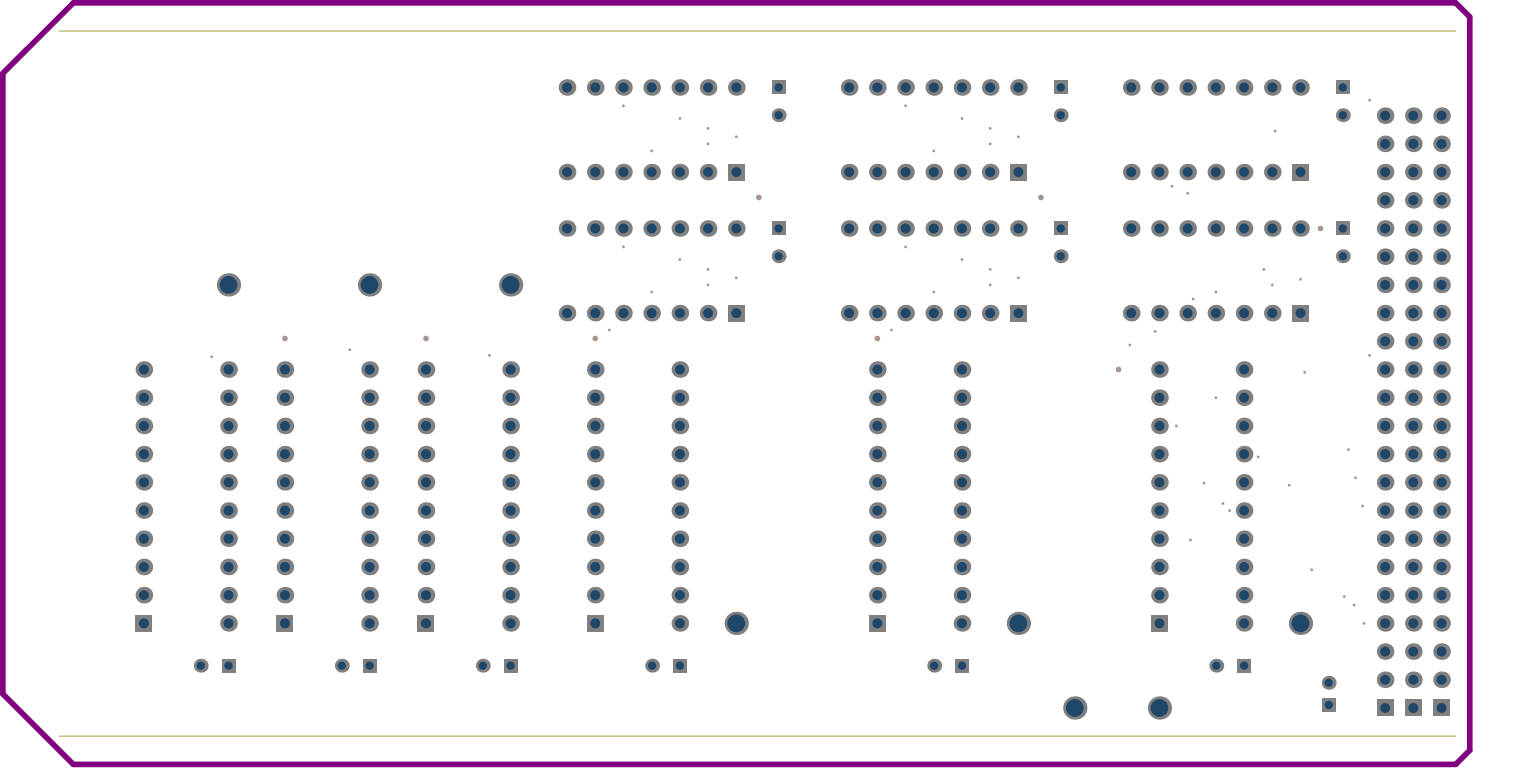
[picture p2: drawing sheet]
<svg xmlns="http://www.w3.org/2000/svg" width="454mm" height="230mm" viewBox="0 0 454 230" stroke-linecap="round" stroke-linejoin="round" font-family="sans-serif">
<path d="M22 .9h414.5l4.3 4.2v220l-4.3 4.2h-414.5l-21.1-21.2v-186.1z" fill="none" stroke="#800080" stroke-width="1.7"/>
<g fill="#a6968d">
<circle cx="146.8" cy="106.6" r=".42"/>
<circle cx="104.9" cy="104.9" r=".42"/>
<circle cx="338.8" cy="103.5" r=".42"/>
<circle cx="63.5" cy="107" r=".42"/>
<circle cx="406.5" cy="143.3" r=".42"/>
<circle cx="404.4" cy="134.9" r=".42"/>
<circle cx="408.6" cy="151.8" r=".42"/>
<circle cx="263.1" cy="101.5" r=".85"/>
<circle cx="178.5" cy="101.5" r=".85"/>
<circle cx="267.3" cy="99" r=".42"/>
<circle cx="182.7" cy="99" r=".42"/>
<circle cx="85.4" cy="101.5" r=".85"/>
<circle cx="127.7" cy="101.5" r=".85"/>
<circle cx="391.3" cy="111.7" r=".42"/>
<circle cx="335.4" cy="110.8" r=".85"/>
<circle cx="403.1" cy="178.9" r=".42"/>
<circle cx="406.1" cy="181.5" r=".42"/>
<circle cx="409" cy="187" r=".42"/>
<circle cx="187" cy="31.7" r=".42"/>
<circle cx="271.6" cy="31.7" r=".42"/>
<circle cx="393.4" cy="170.9" r=".42"/>
<circle cx="396" cy="68.5" r=".85"/>
<circle cx="357" cy="162" r=".42"/>
<circle cx="357.8" cy="89.7" r=".42"/>
<circle cx="361" cy="144.9" r=".42"/>
<circle cx="364.6" cy="87.6" r=".42"/>
<circle cx="381.5" cy="85.5" r=".42"/>
<circle cx="390" cy="83.8" r=".42"/>
<circle cx="366.7" cy="151" r=".42"/>
<circle cx="368.7" cy="153.1" r=".42"/>
<circle cx="410.7" cy="30" r=".42"/>
<circle cx="410.7" cy="106.6" r=".42"/>
<circle cx="379" cy="80.8" r=".42"/>
<circle cx="356.2" cy="58" r=".42"/>
<circle cx="351.5" cy="55.8" r=".42"/>
<circle cx="382.4" cy="39.3" r=".42"/>
<circle cx="346.4" cy="99.4" r=".42"/>
<circle cx="195.4" cy="45.3" r=".42"/>
<circle cx="203.9" cy="35.5" r=".42"/>
<circle cx="280" cy="45.3" r=".42"/>
<circle cx="288.5" cy="35.5" r=".42"/>
<circle cx="296.9" cy="38.5" r=".42"/>
<circle cx="212.3" cy="38.5" r=".42"/>
<circle cx="212.3" cy="80.8" r=".42"/>
<circle cx="203.9" cy="77.8" r=".42"/>
<circle cx="288.5" cy="77.8" r=".42"/>
<circle cx="296.9" cy="80.8" r=".42"/>
<circle cx="305.4" cy="83.3" r=".42"/>
<circle cx="227.6" cy="59.2" r=".85"/>
<circle cx="312.2" cy="59.2" r=".85"/>
<circle cx="305.4" cy="41" r=".42"/>
<circle cx="187" cy="74" r=".42"/>
<circle cx="271.6" cy="74" r=".42"/>
<circle cx="212.3" cy="43.2" r=".42"/>
<circle cx="220.8" cy="41" r=".42"/>
<circle cx="296.9" cy="43.2" r=".42"/>
<circle cx="220.8" cy="83.3" r=".42"/>
<circle cx="296.9" cy="85.5" r=".42"/>
<circle cx="212.3" cy="85.5" r=".42"/>
<circle cx="195.4" cy="87.6" r=".42"/>
<circle cx="280" cy="87.6" r=".42"/>
<circle cx="386.6" cy="145.5" r=".42"/>
<circle cx="377.3" cy="137.1" r=".42"/>
<circle cx="352.8" cy="127.8" r=".42"/>
<circle cx="364.6" cy="119.3" r=".42"/>
</g>
<path d="M17.8 9.3h418.7M17.8 220.8h418.7" fill="none" stroke="#c0c073" stroke-width=".42"/>
<path d="M429.8 209.9h5v5h-5z" fill-rule="evenodd" fill="#808080"/>
<circle cx="432.3" cy="212.4" r="1.5" fill="#1f4769"/>
<circle cx="432.3" cy="170.1" r="2.5" fill="#808080"/>
<circle cx="432.3" cy="170.1" r="1.5" fill="#1f4769"/>
<circle cx="432.3" cy="203.9" r="2.5" fill="#808080"/>
<circle cx="432.3" cy="203.9" r="1.5" fill="#1f4769"/>
<circle cx="432.3" cy="195.4" r="2.5" fill="#808080"/>
<circle cx="432.3" cy="195.4" r="1.5" fill="#1f4769"/>
<circle cx="432.3" cy="187" r="2.5" fill="#808080"/>
<circle cx="432.3" cy="187" r="1.5" fill="#1f4769"/>
<circle cx="432.3" cy="178.5" r="2.5" fill="#808080"/>
<circle cx="432.3" cy="178.5" r="1.5" fill="#1f4769"/>
<circle cx="432.3" cy="161.6" r="2.5" fill="#808080"/>
<circle cx="432.3" cy="161.6" r="1.5" fill="#1f4769"/>
<circle cx="423.8" cy="178.5" r="2.5" fill="#808080"/>
<circle cx="423.8" cy="178.5" r="1.5" fill="#1f4769"/>
<circle cx="423.8" cy="170.1" r="2.5" fill="#808080"/>
<circle cx="423.8" cy="170.1" r="1.5" fill="#1f4769"/>
<circle cx="423.8" cy="187" r="2.5" fill="#808080"/>
<circle cx="423.8" cy="187" r="1.5" fill="#1f4769"/>
<circle cx="423.8" cy="195.4" r="2.5" fill="#808080"/>
<circle cx="423.8" cy="195.4" r="1.5" fill="#1f4769"/>
<path d="M421.3 209.9h5v5h-5z" fill-rule="evenodd" fill="#808080"/>
<circle cx="423.8" cy="212.4" r="1.5" fill="#1f4769"/>
<circle cx="423.8" cy="203.9" r="2.5" fill="#808080"/>
<circle cx="423.8" cy="203.9" r="1.5" fill="#1f4769"/>
<circle cx="423.8" cy="161.6" r="2.5" fill="#808080"/>
<circle cx="423.8" cy="161.6" r="1.5" fill="#1f4769"/>
<circle cx="423.8" cy="153.1" r="2.5" fill="#808080"/>
<circle cx="423.8" cy="153.1" r="1.5" fill="#1f4769"/>
<circle cx="415.4" cy="178.5" r="2.5" fill="#808080"/>
<circle cx="415.4" cy="178.5" r="1.5" fill="#1f4769"/>
<circle cx="415.4" cy="187" r="2.5" fill="#808080"/>
<circle cx="415.4" cy="187" r="1.5" fill="#1f4769"/>
<circle cx="415.4" cy="170.1" r="2.5" fill="#808080"/>
<circle cx="415.4" cy="170.1" r="1.5" fill="#1f4769"/>
<path d="M412.9 209.9h5v5h-5z" fill-rule="evenodd" fill="#808080"/>
<circle cx="415.4" cy="212.4" r="1.5" fill="#1f4769"/>
<circle cx="415.4" cy="203.9" r="2.5" fill="#808080"/>
<circle cx="415.4" cy="203.9" r="1.5" fill="#1f4769"/>
<circle cx="415.4" cy="195.4" r="2.5" fill="#808080"/>
<circle cx="415.4" cy="195.4" r="1.5" fill="#1f4769"/>
<circle cx="415.4" cy="161.6" r="2.5" fill="#808080"/>
<circle cx="415.4" cy="161.6" r="1.5" fill="#1f4769"/>
<path d="M396.4 209.4h4.1v4.1h-4.1z" fill-rule="evenodd" fill="#808080"/>
<circle cx="398.5" cy="211.5" r="1.25" fill="#1f4769"/>
<circle cx="398.5" cy="204.8" r="2.08" fill="#808080"/>
<circle cx="398.5" cy="204.8" r="1.25" fill="#1f4769"/>
<circle cx="390" cy="187" r="3.5" fill="#808080"/>
<circle cx="390" cy="187" r="2.67" fill="#1f4769"/>
<circle cx="373.1" cy="178.5" r="2.5" fill="#808080"/>
<circle cx="373.1" cy="178.5" r="1.5" fill="#1f4769"/>
<path d="M371 197.6h4.2v4.2h-4.2z" fill-rule="evenodd" fill="#808080"/>
<circle cx="373.1" cy="199.7" r="1.25" fill="#1f4769"/>
<circle cx="432.3" cy="153.1" r="2.5" fill="#808080"/>
<circle cx="432.3" cy="153.1" r="1.5" fill="#1f4769"/>
<circle cx="432.3" cy="144.7" r="2.5" fill="#808080"/>
<circle cx="432.3" cy="144.7" r="1.5" fill="#1f4769"/>
<circle cx="432.3" cy="102.4" r="2.5" fill="#808080"/>
<circle cx="432.3" cy="102.4" r="1.5" fill="#1f4769"/>
<circle cx="432.3" cy="127.8" r="2.5" fill="#808080"/>
<circle cx="432.3" cy="127.8" r="1.5" fill="#1f4769"/>
<circle cx="432.3" cy="119.3" r="2.5" fill="#808080"/>
<circle cx="432.3" cy="119.3" r="1.5" fill="#1f4769"/>
<circle cx="432.3" cy="110.8" r="2.5" fill="#808080"/>
<circle cx="432.3" cy="110.8" r="1.5" fill="#1f4769"/>
<circle cx="432.3" cy="136.2" r="2.5" fill="#808080"/>
<circle cx="432.3" cy="136.2" r="1.5" fill="#1f4769"/>
<circle cx="423.8" cy="144.7" r="2.5" fill="#808080"/>
<circle cx="423.8" cy="144.7" r="1.5" fill="#1f4769"/>
<circle cx="423.8" cy="127.8" r="2.5" fill="#808080"/>
<circle cx="423.8" cy="127.8" r="1.5" fill="#1f4769"/>
<circle cx="423.8" cy="102.4" r="2.5" fill="#808080"/>
<circle cx="423.8" cy="102.4" r="1.5" fill="#1f4769"/>
<circle cx="423.8" cy="119.3" r="2.5" fill="#808080"/>
<circle cx="423.8" cy="119.3" r="1.5" fill="#1f4769"/>
<circle cx="423.8" cy="110.8" r="2.5" fill="#808080"/>
<circle cx="423.8" cy="110.8" r="1.5" fill="#1f4769"/>
<circle cx="423.8" cy="136.2" r="2.5" fill="#808080"/>
<circle cx="423.8" cy="136.2" r="1.5" fill="#1f4769"/>
<circle cx="415.4" cy="153.1" r="2.5" fill="#808080"/>
<circle cx="415.4" cy="153.1" r="1.5" fill="#1f4769"/>
<circle cx="415.4" cy="144.7" r="2.5" fill="#808080"/>
<circle cx="415.4" cy="144.7" r="1.5" fill="#1f4769"/>
<circle cx="415.4" cy="127.8" r="2.5" fill="#808080"/>
<circle cx="415.4" cy="127.8" r="1.5" fill="#1f4769"/>
<circle cx="415.4" cy="136.2" r="2.5" fill="#808080"/>
<circle cx="415.4" cy="136.2" r="1.5" fill="#1f4769"/>
<circle cx="415.4" cy="110.8" r="2.5" fill="#808080"/>
<circle cx="415.4" cy="110.8" r="1.5" fill="#1f4769"/>
<circle cx="415.4" cy="102.4" r="2.5" fill="#808080"/>
<circle cx="415.4" cy="102.4" r="1.5" fill="#1f4769"/>
<circle cx="415.4" cy="93.9" r="2.5" fill="#808080"/>
<circle cx="415.4" cy="93.9" r="1.5" fill="#1f4769"/>
<circle cx="415.4" cy="119.3" r="2.5" fill="#808080"/>
<circle cx="415.4" cy="119.3" r="1.5" fill="#1f4769"/>
<circle cx="381.5" cy="93.9" r="2.5" fill="#808080"/>
<circle cx="381.5" cy="93.9" r="1.5" fill="#1f4769"/>
<circle cx="373.1" cy="119.3" r="2.5" fill="#808080"/>
<circle cx="373.1" cy="119.3" r="1.5" fill="#1f4769"/>
<circle cx="373.1" cy="110.8" r="2.5" fill="#808080"/>
<circle cx="373.1" cy="110.8" r="1.5" fill="#1f4769"/>
<circle cx="373.1" cy="170.1" r="2.5" fill="#808080"/>
<circle cx="373.1" cy="170.1" r="1.5" fill="#1f4769"/>
<circle cx="373.1" cy="187" r="2.5" fill="#808080"/>
<circle cx="373.1" cy="187" r="1.5" fill="#1f4769"/>
<circle cx="373.1" cy="161.6" r="2.5" fill="#808080"/>
<circle cx="373.1" cy="161.6" r="1.5" fill="#1f4769"/>
<circle cx="373.1" cy="153.1" r="2.5" fill="#808080"/>
<circle cx="373.1" cy="153.1" r="1.5" fill="#1f4769"/>
<circle cx="364.8" cy="199.7" r="2.08" fill="#808080"/>
<circle cx="364.8" cy="199.7" r="1.25" fill="#1f4769"/>
<path d="M345.2 184.5h5v5h-5z" fill-rule="evenodd" fill="#808080"/>
<circle cx="347.7" cy="187" r="1.5" fill="#1f4769"/>
<circle cx="347.7" cy="170.1" r="2.5" fill="#808080"/>
<circle cx="347.7" cy="170.1" r="1.5" fill="#1f4769"/>
<circle cx="347.7" cy="178.5" r="2.5" fill="#808080"/>
<circle cx="347.7" cy="178.5" r="1.5" fill="#1f4769"/>
<circle cx="347.7" cy="212.4" r="3.5" fill="#808080"/>
<circle cx="347.7" cy="212.4" r="2.67" fill="#1f4769"/>
<circle cx="347.7" cy="161.6" r="2.5" fill="#808080"/>
<circle cx="347.7" cy="161.6" r="1.5" fill="#1f4769"/>
<circle cx="347.7" cy="153.1" r="2.5" fill="#808080"/>
<circle cx="347.7" cy="153.1" r="1.5" fill="#1f4769"/>
<circle cx="322.3" cy="212.4" r="3.5" fill="#808080"/>
<circle cx="322.3" cy="212.4" r="2.67" fill="#1f4769"/>
<circle cx="305.4" cy="187" r="3.5" fill="#808080"/>
<circle cx="305.4" cy="187" r="2.67" fill="#1f4769"/>
<circle cx="288.5" cy="161.6" r="2.5" fill="#808080"/>
<circle cx="288.5" cy="161.6" r="1.5" fill="#1f4769"/>
<circle cx="288.5" cy="178.5" r="2.5" fill="#808080"/>
<circle cx="288.5" cy="178.5" r="1.5" fill="#1f4769"/>
<circle cx="288.5" cy="187" r="2.5" fill="#808080"/>
<circle cx="288.5" cy="187" r="1.5" fill="#1f4769"/>
<circle cx="288.5" cy="170.1" r="2.5" fill="#808080"/>
<circle cx="288.5" cy="170.1" r="1.5" fill="#1f4769"/>
<path d="M286.4 197.6h4.2v4.2h-4.2z" fill-rule="evenodd" fill="#808080"/>
<circle cx="288.5" cy="199.7" r="1.25" fill="#1f4769"/>
<circle cx="288.5" cy="153.1" r="2.5" fill="#808080"/>
<circle cx="288.5" cy="153.1" r="1.5" fill="#1f4769"/>
<circle cx="280.2" cy="199.7" r="2.08" fill="#808080"/>
<circle cx="280.2" cy="199.7" r="1.25" fill="#1f4769"/>
<circle cx="263.1" cy="170.1" r="2.5" fill="#808080"/>
<circle cx="263.1" cy="170.1" r="1.5" fill="#1f4769"/>
<circle cx="263.1" cy="161.6" r="2.5" fill="#808080"/>
<circle cx="263.1" cy="161.6" r="1.5" fill="#1f4769"/>
<path d="M260.6 184.5h5v5h-5z" fill-rule="evenodd" fill="#808080"/>
<circle cx="263.1" cy="187" r="1.5" fill="#1f4769"/>
<circle cx="263.1" cy="178.5" r="2.5" fill="#808080"/>
<circle cx="263.1" cy="178.5" r="1.5" fill="#1f4769"/>
<circle cx="263.1" cy="153.1" r="2.5" fill="#808080"/>
<circle cx="263.1" cy="153.1" r="1.5" fill="#1f4769"/>
<circle cx="220.8" cy="187" r="3.5" fill="#808080"/>
<circle cx="220.8" cy="187" r="2.67" fill="#1f4769"/>
<circle cx="203.9" cy="178.5" r="2.5" fill="#808080"/>
<circle cx="203.9" cy="178.5" r="1.5" fill="#1f4769"/>
<circle cx="203.9" cy="153.1" r="2.5" fill="#808080"/>
<circle cx="203.9" cy="153.1" r="1.5" fill="#1f4769"/>
<circle cx="373.1" cy="144.7" r="2.5" fill="#808080"/>
<circle cx="373.1" cy="144.7" r="1.5" fill="#1f4769"/>
<circle cx="373.1" cy="136.2" r="2.5" fill="#808080"/>
<circle cx="373.1" cy="136.2" r="1.5" fill="#1f4769"/>
<circle cx="373.1" cy="127.8" r="2.5" fill="#808080"/>
<circle cx="373.1" cy="127.8" r="1.5" fill="#1f4769"/>
<circle cx="373.1" cy="93.9" r="2.5" fill="#808080"/>
<circle cx="373.1" cy="93.9" r="1.5" fill="#1f4769"/>
<circle cx="347.7" cy="144.7" r="2.5" fill="#808080"/>
<circle cx="347.7" cy="144.7" r="1.5" fill="#1f4769"/>
<circle cx="347.7" cy="136.2" r="2.5" fill="#808080"/>
<circle cx="347.7" cy="136.2" r="1.5" fill="#1f4769"/>
<circle cx="347.7" cy="127.8" r="2.5" fill="#808080"/>
<circle cx="347.7" cy="127.8" r="1.5" fill="#1f4769"/>
<circle cx="347.7" cy="119.3" r="2.5" fill="#808080"/>
<circle cx="347.7" cy="119.3" r="1.5" fill="#1f4769"/>
<circle cx="347.7" cy="93.9" r="2.5" fill="#808080"/>
<circle cx="347.7" cy="93.9" r="1.5" fill="#1f4769"/>
<circle cx="347.7" cy="110.8" r="2.5" fill="#808080"/>
<circle cx="347.7" cy="110.8" r="1.5" fill="#1f4769"/>
<path d="M302.9 91.4h5v5h-5z" fill-rule="evenodd" fill="#808080"/>
<circle cx="305.4" cy="93.9" r="1.5" fill="#1f4769"/>
<circle cx="296.9" cy="93.9" r="2.5" fill="#808080"/>
<circle cx="296.9" cy="93.9" r="1.5" fill="#1f4769"/>
<circle cx="288.5" cy="144.7" r="2.5" fill="#808080"/>
<circle cx="288.5" cy="144.7" r="1.5" fill="#1f4769"/>
<circle cx="288.5" cy="136.2" r="2.5" fill="#808080"/>
<circle cx="288.5" cy="136.2" r="1.5" fill="#1f4769"/>
<circle cx="288.5" cy="127.8" r="2.5" fill="#808080"/>
<circle cx="288.5" cy="127.8" r="1.5" fill="#1f4769"/>
<circle cx="288.5" cy="119.3" r="2.5" fill="#808080"/>
<circle cx="288.5" cy="119.3" r="1.5" fill="#1f4769"/>
<circle cx="288.5" cy="110.8" r="2.5" fill="#808080"/>
<circle cx="288.5" cy="110.8" r="1.5" fill="#1f4769"/>
<circle cx="263.1" cy="144.7" r="2.5" fill="#808080"/>
<circle cx="263.1" cy="144.7" r="1.5" fill="#1f4769"/>
<circle cx="263.1" cy="136.2" r="2.5" fill="#808080"/>
<circle cx="263.1" cy="136.2" r="1.5" fill="#1f4769"/>
<circle cx="263.1" cy="127.8" r="2.5" fill="#808080"/>
<circle cx="263.1" cy="127.8" r="1.5" fill="#1f4769"/>
<circle cx="263.1" cy="119.3" r="2.5" fill="#808080"/>
<circle cx="263.1" cy="119.3" r="1.5" fill="#1f4769"/>
<circle cx="263.1" cy="110.8" r="2.5" fill="#808080"/>
<circle cx="263.1" cy="110.8" r="1.5" fill="#1f4769"/>
<circle cx="203.9" cy="144.7" r="2.5" fill="#808080"/>
<circle cx="203.9" cy="144.7" r="1.5" fill="#1f4769"/>
<circle cx="432.3" cy="85.5" r="2.5" fill="#808080"/>
<circle cx="432.3" cy="85.5" r="1.5" fill="#1f4769"/>
<circle cx="432.3" cy="93.9" r="2.5" fill="#808080"/>
<circle cx="432.3" cy="93.9" r="1.5" fill="#1f4769"/>
<circle cx="432.3" cy="77" r="2.5" fill="#808080"/>
<circle cx="432.3" cy="77" r="1.5" fill="#1f4769"/>
<circle cx="432.3" cy="68.5" r="2.5" fill="#808080"/>
<circle cx="432.3" cy="68.5" r="1.5" fill="#1f4769"/>
<circle cx="423.8" cy="93.9" r="2.5" fill="#808080"/>
<circle cx="423.8" cy="93.9" r="1.5" fill="#1f4769"/>
<circle cx="423.8" cy="85.5" r="2.5" fill="#808080"/>
<circle cx="423.8" cy="85.5" r="1.5" fill="#1f4769"/>
<circle cx="423.8" cy="77" r="2.5" fill="#808080"/>
<circle cx="423.8" cy="77" r="1.5" fill="#1f4769"/>
<circle cx="423.8" cy="68.5" r="2.5" fill="#808080"/>
<circle cx="423.8" cy="68.5" r="1.5" fill="#1f4769"/>
<circle cx="415.4" cy="85.5" r="2.5" fill="#808080"/>
<circle cx="415.4" cy="85.5" r="1.5" fill="#1f4769"/>
<circle cx="415.4" cy="77" r="2.5" fill="#808080"/>
<circle cx="415.4" cy="77" r="1.5" fill="#1f4769"/>
<circle cx="415.4" cy="68.5" r="2.5" fill="#808080"/>
<circle cx="415.4" cy="68.5" r="1.5" fill="#1f4769"/>
<circle cx="415.4" cy="60.1" r="2.5" fill="#808080"/>
<circle cx="415.4" cy="60.1" r="1.5" fill="#1f4769"/>
<circle cx="402.7" cy="76.9" r="2.08" fill="#808080"/>
<circle cx="402.7" cy="76.9" r="1.25" fill="#1f4769"/>
<path d="M400.6 66.5h4.2v4.1h-4.2z" fill-rule="evenodd" fill="#808080"/>
<circle cx="402.7" cy="68.5" r="1.25" fill="#1f4769"/>
<path d="M387.5 91.4h5v5h-5z" fill-rule="evenodd" fill="#808080"/>
<circle cx="390" cy="93.9" r="1.5" fill="#1f4769"/>
<circle cx="390" cy="68.5" r="2.5" fill="#808080"/>
<circle cx="390" cy="68.5" r="1.5" fill="#1f4769"/>
<circle cx="381.5" cy="68.5" r="2.5" fill="#808080"/>
<circle cx="381.5" cy="68.5" r="1.5" fill="#1f4769"/>
<circle cx="373.1" cy="68.5" r="2.5" fill="#808080"/>
<circle cx="373.1" cy="68.5" r="1.5" fill="#1f4769"/>
<circle cx="364.6" cy="93.9" r="2.5" fill="#808080"/>
<circle cx="364.6" cy="93.9" r="1.5" fill="#1f4769"/>
<circle cx="364.6" cy="68.5" r="2.5" fill="#808080"/>
<circle cx="364.6" cy="68.5" r="1.5" fill="#1f4769"/>
<circle cx="356.2" cy="93.9" r="2.5" fill="#808080"/>
<circle cx="356.2" cy="93.9" r="1.5" fill="#1f4769"/>
<circle cx="356.2" cy="68.5" r="2.5" fill="#808080"/>
<circle cx="356.2" cy="68.5" r="1.5" fill="#1f4769"/>
<circle cx="347.7" cy="68.5" r="2.5" fill="#808080"/>
<circle cx="347.7" cy="68.5" r="1.5" fill="#1f4769"/>
<circle cx="339.2" cy="93.9" r="2.5" fill="#808080"/>
<circle cx="339.2" cy="93.9" r="1.5" fill="#1f4769"/>
<circle cx="339.2" cy="68.5" r="2.5" fill="#808080"/>
<circle cx="339.2" cy="68.5" r="1.5" fill="#1f4769"/>
<circle cx="318.1" cy="76.9" r="2.08" fill="#808080"/>
<circle cx="318.1" cy="76.9" r="1.25" fill="#1f4769"/>
<circle cx="432.3" cy="60.1" r="2.5" fill="#808080"/>
<circle cx="432.3" cy="60.1" r="1.5" fill="#1f4769"/>
<circle cx="432.3" cy="51.6" r="2.5" fill="#808080"/>
<circle cx="432.3" cy="51.6" r="1.5" fill="#1f4769"/>
<circle cx="432.3" cy="43.2" r="2.5" fill="#808080"/>
<circle cx="432.3" cy="43.2" r="1.5" fill="#1f4769"/>
<circle cx="432.3" cy="34.7" r="2.5" fill="#808080"/>
<circle cx="432.3" cy="34.7" r="1.5" fill="#1f4769"/>
<circle cx="423.8" cy="60.1" r="2.5" fill="#808080"/>
<circle cx="423.8" cy="60.1" r="1.5" fill="#1f4769"/>
<circle cx="423.8" cy="51.6" r="2.5" fill="#808080"/>
<circle cx="423.8" cy="51.6" r="1.5" fill="#1f4769"/>
<circle cx="423.8" cy="43.2" r="2.5" fill="#808080"/>
<circle cx="423.8" cy="43.2" r="1.5" fill="#1f4769"/>
<circle cx="423.8" cy="34.7" r="2.5" fill="#808080"/>
<circle cx="423.8" cy="34.7" r="1.5" fill="#1f4769"/>
<circle cx="415.4" cy="51.6" r="2.5" fill="#808080"/>
<circle cx="415.4" cy="51.6" r="1.5" fill="#1f4769"/>
<circle cx="415.4" cy="43.2" r="2.5" fill="#808080"/>
<circle cx="415.4" cy="43.2" r="1.5" fill="#1f4769"/>
<circle cx="415.4" cy="34.7" r="2.5" fill="#808080"/>
<circle cx="415.4" cy="34.7" r="1.5" fill="#1f4769"/>
<path d="M400.6 24.2h4.2v4.1h-4.2z" fill-rule="evenodd" fill="#808080"/>
<circle cx="402.7" cy="26.2" r="1.25" fill="#1f4769"/>
<circle cx="402.7" cy="34.6" r="2.08" fill="#808080"/>
<circle cx="402.7" cy="34.6" r="1.25" fill="#1f4769"/>
<path d="M387.5 49.1h5v5h-5z" fill-rule="evenodd" fill="#808080"/>
<circle cx="390" cy="51.6" r="1.5" fill="#1f4769"/>
<circle cx="390" cy="26.2" r="2.5" fill="#808080"/>
<circle cx="390" cy="26.2" r="1.5" fill="#1f4769"/>
<circle cx="381.5" cy="51.6" r="2.5" fill="#808080"/>
<circle cx="381.5" cy="51.6" r="1.5" fill="#1f4769"/>
<circle cx="381.5" cy="26.2" r="2.5" fill="#808080"/>
<circle cx="381.5" cy="26.2" r="1.5" fill="#1f4769"/>
<circle cx="373.1" cy="51.6" r="2.5" fill="#808080"/>
<circle cx="373.1" cy="51.6" r="1.5" fill="#1f4769"/>
<circle cx="373.1" cy="26.2" r="2.5" fill="#808080"/>
<circle cx="373.1" cy="26.2" r="1.5" fill="#1f4769"/>
<circle cx="364.6" cy="51.6" r="2.5" fill="#808080"/>
<circle cx="364.6" cy="51.6" r="1.5" fill="#1f4769"/>
<circle cx="364.6" cy="26.2" r="2.5" fill="#808080"/>
<circle cx="364.6" cy="26.2" r="1.5" fill="#1f4769"/>
<circle cx="356.2" cy="51.6" r="2.5" fill="#808080"/>
<circle cx="356.2" cy="51.6" r="1.5" fill="#1f4769"/>
<circle cx="356.2" cy="26.2" r="2.5" fill="#808080"/>
<circle cx="356.2" cy="26.2" r="1.5" fill="#1f4769"/>
<circle cx="347.7" cy="51.6" r="2.5" fill="#808080"/>
<circle cx="347.7" cy="51.6" r="1.5" fill="#1f4769"/>
<circle cx="347.7" cy="26.2" r="2.5" fill="#808080"/>
<circle cx="347.7" cy="26.2" r="1.5" fill="#1f4769"/>
<circle cx="339.2" cy="51.6" r="2.5" fill="#808080"/>
<circle cx="339.2" cy="51.6" r="1.5" fill="#1f4769"/>
<circle cx="339.2" cy="26.2" r="2.5" fill="#808080"/>
<circle cx="339.2" cy="26.2" r="1.5" fill="#1f4769"/>
<path d="M316 66.5h4.2v4.1h-4.2z" fill-rule="evenodd" fill="#808080"/>
<circle cx="318.1" cy="68.5" r="1.25" fill="#1f4769"/>
<circle cx="305.4" cy="68.5" r="2.5" fill="#808080"/>
<circle cx="305.4" cy="68.5" r="1.5" fill="#1f4769"/>
<circle cx="296.9" cy="68.5" r="2.5" fill="#808080"/>
<circle cx="296.9" cy="68.5" r="1.5" fill="#1f4769"/>
<circle cx="288.5" cy="93.9" r="2.5" fill="#808080"/>
<circle cx="288.5" cy="93.9" r="1.5" fill="#1f4769"/>
<circle cx="288.5" cy="68.5" r="2.5" fill="#808080"/>
<circle cx="288.5" cy="68.5" r="1.5" fill="#1f4769"/>
<circle cx="280" cy="93.9" r="2.5" fill="#808080"/>
<circle cx="280" cy="93.9" r="1.5" fill="#1f4769"/>
<circle cx="280" cy="68.5" r="2.5" fill="#808080"/>
<circle cx="280" cy="68.5" r="1.5" fill="#1f4769"/>
<circle cx="271.6" cy="93.9" r="2.5" fill="#808080"/>
<circle cx="271.6" cy="93.9" r="1.5" fill="#1f4769"/>
<circle cx="271.6" cy="68.5" r="2.5" fill="#808080"/>
<circle cx="271.6" cy="68.5" r="1.5" fill="#1f4769"/>
<circle cx="263.1" cy="93.9" r="2.5" fill="#808080"/>
<circle cx="263.1" cy="93.9" r="1.5" fill="#1f4769"/>
<circle cx="263.1" cy="68.5" r="2.5" fill="#808080"/>
<circle cx="263.1" cy="68.5" r="1.5" fill="#1f4769"/>
<circle cx="263.1" cy="51.6" r="2.5" fill="#808080"/>
<circle cx="263.1" cy="51.6" r="1.5" fill="#1f4769"/>
<circle cx="254.6" cy="93.9" r="2.5" fill="#808080"/>
<circle cx="254.6" cy="93.9" r="1.5" fill="#1f4769"/>
<circle cx="254.6" cy="68.5" r="2.5" fill="#808080"/>
<circle cx="254.6" cy="68.5" r="1.5" fill="#1f4769"/>
<circle cx="233.5" cy="76.9" r="2.08" fill="#808080"/>
<circle cx="233.5" cy="76.9" r="1.25" fill="#1f4769"/>
<path d="M231.4 66.5h4.2v4.1h-4.2z" fill-rule="evenodd" fill="#808080"/>
<circle cx="233.5" cy="68.5" r="1.25" fill="#1f4769"/>
<path d="M218.3 91.4h5v5h-5z" fill-rule="evenodd" fill="#808080"/>
<circle cx="220.8" cy="93.9" r="1.5" fill="#1f4769"/>
<circle cx="220.8" cy="68.5" r="2.5" fill="#808080"/>
<circle cx="220.8" cy="68.5" r="1.5" fill="#1f4769"/>
<circle cx="212.3" cy="93.9" r="2.5" fill="#808080"/>
<circle cx="212.3" cy="93.9" r="1.5" fill="#1f4769"/>
<circle cx="212.3" cy="68.5" r="2.5" fill="#808080"/>
<circle cx="212.3" cy="68.5" r="1.5" fill="#1f4769"/>
<circle cx="318.1" cy="34.6" r="2.08" fill="#808080"/>
<circle cx="318.1" cy="34.6" r="1.25" fill="#1f4769"/>
<path d="M316 24.2h4.2v4.1h-4.2z" fill-rule="evenodd" fill="#808080"/>
<circle cx="318.1" cy="26.2" r="1.25" fill="#1f4769"/>
<path d="M302.9 49.1h5v5h-5z" fill-rule="evenodd" fill="#808080"/>
<circle cx="305.4" cy="51.6" r="1.5" fill="#1f4769"/>
<circle cx="305.4" cy="26.2" r="2.5" fill="#808080"/>
<circle cx="305.4" cy="26.2" r="1.5" fill="#1f4769"/>
<circle cx="296.9" cy="51.6" r="2.5" fill="#808080"/>
<circle cx="296.9" cy="51.6" r="1.5" fill="#1f4769"/>
<circle cx="296.9" cy="26.2" r="2.5" fill="#808080"/>
<circle cx="296.9" cy="26.2" r="1.5" fill="#1f4769"/>
<circle cx="288.5" cy="51.6" r="2.5" fill="#808080"/>
<circle cx="288.5" cy="51.6" r="1.5" fill="#1f4769"/>
<circle cx="288.5" cy="26.2" r="2.5" fill="#808080"/>
<circle cx="288.5" cy="26.2" r="1.5" fill="#1f4769"/>
<circle cx="280" cy="51.6" r="2.5" fill="#808080"/>
<circle cx="280" cy="51.6" r="1.5" fill="#1f4769"/>
<circle cx="280" cy="26.2" r="2.5" fill="#808080"/>
<circle cx="280" cy="26.2" r="1.5" fill="#1f4769"/>
<circle cx="271.6" cy="51.6" r="2.5" fill="#808080"/>
<circle cx="271.6" cy="51.6" r="1.5" fill="#1f4769"/>
<circle cx="271.6" cy="26.2" r="2.5" fill="#808080"/>
<circle cx="271.6" cy="26.2" r="1.5" fill="#1f4769"/>
<circle cx="263.1" cy="26.2" r="2.5" fill="#808080"/>
<circle cx="263.1" cy="26.2" r="1.5" fill="#1f4769"/>
<circle cx="254.6" cy="51.6" r="2.5" fill="#808080"/>
<circle cx="254.6" cy="51.6" r="1.5" fill="#1f4769"/>
<circle cx="254.6" cy="26.2" r="2.5" fill="#808080"/>
<circle cx="254.6" cy="26.2" r="1.5" fill="#1f4769"/>
<circle cx="233.5" cy="34.6" r="2.08" fill="#808080"/>
<circle cx="233.5" cy="34.6" r="1.25" fill="#1f4769"/>
<path d="M231.4 24.2h4.2v4.1h-4.2z" fill-rule="evenodd" fill="#808080"/>
<circle cx="233.5" cy="26.2" r="1.25" fill="#1f4769"/>
<path d="M218.3 49.1h5v5h-5z" fill-rule="evenodd" fill="#808080"/>
<circle cx="220.8" cy="51.6" r="1.5" fill="#1f4769"/>
<circle cx="220.8" cy="26.2" r="2.5" fill="#808080"/>
<circle cx="220.8" cy="26.2" r="1.5" fill="#1f4769"/>
<circle cx="212.3" cy="51.6" r="2.5" fill="#808080"/>
<circle cx="212.3" cy="51.6" r="1.5" fill="#1f4769"/>
<circle cx="212.3" cy="26.2" r="2.5" fill="#808080"/>
<circle cx="212.3" cy="26.2" r="1.5" fill="#1f4769"/>
<circle cx="203.9" cy="51.6" r="2.5" fill="#808080"/>
<circle cx="203.9" cy="51.6" r="1.5" fill="#1f4769"/>
<path d="M201.8 197.6h4.2v4.2h-4.2z" fill-rule="evenodd" fill="#808080"/>
<circle cx="203.9" cy="199.7" r="1.25" fill="#1f4769"/>
<path d="M151 197.6h4.2v4.2h-4.2z" fill-rule="evenodd" fill="#808080"/>
<circle cx="153.1" cy="199.7" r="1.25" fill="#1f4769"/>
<circle cx="144.8" cy="199.7" r="2.08" fill="#808080"/>
<circle cx="144.8" cy="199.7" r="1.25" fill="#1f4769"/>
<circle cx="195.6" cy="199.7" r="2.08" fill="#808080"/>
<circle cx="195.6" cy="199.7" r="1.25" fill="#1f4769"/>
<circle cx="203.9" cy="187" r="2.5" fill="#808080"/>
<circle cx="203.9" cy="187" r="1.5" fill="#1f4769"/>
<path d="M176 184.5h5v5h-5z" fill-rule="evenodd" fill="#808080"/>
<circle cx="178.5" cy="187" r="1.5" fill="#1f4769"/>
<circle cx="153.1" cy="187" r="2.5" fill="#808080"/>
<circle cx="153.1" cy="187" r="1.5" fill="#1f4769"/>
<path d="M125.3 184.5h4.9v5h-4.9z" fill-rule="evenodd" fill="#808080"/>
<circle cx="127.7" cy="187" r="1.5" fill="#1f4769"/>
<circle cx="110.8" cy="187" r="2.5" fill="#808080"/>
<circle cx="110.8" cy="187" r="1.5" fill="#1f4769"/>
<circle cx="153.1" cy="178.5" r="2.5" fill="#808080"/>
<circle cx="153.1" cy="178.5" r="1.5" fill="#1f4769"/>
<circle cx="178.5" cy="178.5" r="2.5" fill="#808080"/>
<circle cx="178.5" cy="178.5" r="1.5" fill="#1f4769"/>
<circle cx="127.7" cy="178.5" r="2.5" fill="#808080"/>
<circle cx="127.7" cy="178.5" r="1.5" fill="#1f4769"/>
<circle cx="110.8" cy="178.5" r="2.5" fill="#808080"/>
<circle cx="110.8" cy="178.5" r="1.5" fill="#1f4769"/>
<circle cx="203.9" cy="170.1" r="2.5" fill="#808080"/>
<circle cx="203.9" cy="170.1" r="1.5" fill="#1f4769"/>
<circle cx="178.5" cy="170.1" r="2.5" fill="#808080"/>
<circle cx="178.5" cy="170.1" r="1.5" fill="#1f4769"/>
<circle cx="153.1" cy="170.1" r="2.5" fill="#808080"/>
<circle cx="153.1" cy="170.1" r="1.5" fill="#1f4769"/>
<circle cx="127.7" cy="170.1" r="2.5" fill="#808080"/>
<circle cx="127.7" cy="170.1" r="1.5" fill="#1f4769"/>
<circle cx="110.8" cy="170.1" r="2.5" fill="#808080"/>
<circle cx="110.8" cy="170.1" r="1.5" fill="#1f4769"/>
<circle cx="178.5" cy="161.6" r="2.5" fill="#808080"/>
<circle cx="178.5" cy="161.6" r="1.5" fill="#1f4769"/>
<circle cx="203.9" cy="161.6" r="2.5" fill="#808080"/>
<circle cx="203.9" cy="161.6" r="1.5" fill="#1f4769"/>
<circle cx="153.1" cy="161.6" r="2.5" fill="#808080"/>
<circle cx="153.1" cy="161.6" r="1.5" fill="#1f4769"/>
<circle cx="127.7" cy="161.6" r="2.5" fill="#808080"/>
<circle cx="127.7" cy="161.6" r="1.5" fill="#1f4769"/>
<circle cx="153.1" cy="153.1" r="2.5" fill="#808080"/>
<circle cx="153.1" cy="153.1" r="1.5" fill="#1f4769"/>
<circle cx="178.5" cy="153.1" r="2.5" fill="#808080"/>
<circle cx="178.5" cy="153.1" r="1.5" fill="#1f4769"/>
<circle cx="127.7" cy="153.1" r="2.5" fill="#808080"/>
<circle cx="127.7" cy="153.1" r="1.5" fill="#1f4769"/>
<circle cx="178.5" cy="144.7" r="2.5" fill="#808080"/>
<circle cx="178.5" cy="144.7" r="1.5" fill="#1f4769"/>
<circle cx="153.1" cy="144.7" r="2.5" fill="#808080"/>
<circle cx="153.1" cy="144.7" r="1.5" fill="#1f4769"/>
<circle cx="127.7" cy="144.7" r="2.5" fill="#808080"/>
<circle cx="127.7" cy="144.7" r="1.5" fill="#1f4769"/>
<circle cx="203.9" cy="136.2" r="2.5" fill="#808080"/>
<circle cx="203.9" cy="136.2" r="1.5" fill="#1f4769"/>
<circle cx="153.1" cy="136.2" r="2.5" fill="#808080"/>
<circle cx="153.1" cy="136.2" r="1.5" fill="#1f4769"/>
<circle cx="178.5" cy="136.2" r="2.5" fill="#808080"/>
<circle cx="178.5" cy="136.2" r="1.5" fill="#1f4769"/>
<circle cx="127.7" cy="136.2" r="2.5" fill="#808080"/>
<circle cx="127.7" cy="136.2" r="1.5" fill="#1f4769"/>
<path d="M108.7 197.6h4.2v4.2h-4.2z" fill-rule="evenodd" fill="#808080"/>
<circle cx="110.8" cy="199.7" r="1.25" fill="#1f4769"/>
<circle cx="102.5" cy="199.7" r="2.08" fill="#808080"/>
<circle cx="102.5" cy="199.7" r="1.25" fill="#1f4769"/>
<path d="M66.4 197.6h4.2v4.2h-4.2z" fill-rule="evenodd" fill="#808080"/>
<circle cx="68.5" cy="199.7" r="1.25" fill="#1f4769"/>
<circle cx="60.2" cy="199.7" r="2.08" fill="#808080"/>
<circle cx="60.2" cy="199.7" r="1.25" fill="#1f4769"/>
<path d="M83 184.5h4.9v5h-4.9z" fill-rule="evenodd" fill="#808080"/>
<circle cx="85.4" cy="187" r="1.5" fill="#1f4769"/>
<circle cx="68.5" cy="187" r="2.5" fill="#808080"/>
<circle cx="68.5" cy="187" r="1.5" fill="#1f4769"/>
<path d="M40.7 184.5h4.9v5h-4.9z" fill-rule="evenodd" fill="#808080"/>
<circle cx="43.1" cy="187" r="1.5" fill="#1f4769"/>
<circle cx="85.4" cy="178.5" r="2.5" fill="#808080"/>
<circle cx="85.4" cy="178.5" r="1.5" fill="#1f4769"/>
<circle cx="68.5" cy="178.5" r="2.5" fill="#808080"/>
<circle cx="68.5" cy="178.5" r="1.5" fill="#1f4769"/>
<circle cx="43.1" cy="178.5" r="2.5" fill="#808080"/>
<circle cx="43.1" cy="178.5" r="1.5" fill="#1f4769"/>
<circle cx="85.4" cy="170.1" r="2.5" fill="#808080"/>
<circle cx="85.4" cy="170.1" r="1.5" fill="#1f4769"/>
<circle cx="68.5" cy="170.1" r="2.5" fill="#808080"/>
<circle cx="68.5" cy="170.1" r="1.5" fill="#1f4769"/>
<circle cx="43.1" cy="170.1" r="2.5" fill="#808080"/>
<circle cx="43.1" cy="170.1" r="1.5" fill="#1f4769"/>
<circle cx="110.8" cy="161.6" r="2.5" fill="#808080"/>
<circle cx="110.8" cy="161.6" r="1.5" fill="#1f4769"/>
<circle cx="85.4" cy="161.6" r="2.5" fill="#808080"/>
<circle cx="85.4" cy="161.6" r="1.5" fill="#1f4769"/>
<circle cx="68.5" cy="161.6" r="2.5" fill="#808080"/>
<circle cx="68.5" cy="161.6" r="1.5" fill="#1f4769"/>
<circle cx="43.1" cy="161.6" r="2.5" fill="#808080"/>
<circle cx="43.1" cy="161.6" r="1.5" fill="#1f4769"/>
<circle cx="110.8" cy="153.1" r="2.5" fill="#808080"/>
<circle cx="110.8" cy="153.1" r="1.5" fill="#1f4769"/>
<circle cx="85.4" cy="153.1" r="2.5" fill="#808080"/>
<circle cx="85.4" cy="153.1" r="1.5" fill="#1f4769"/>
<circle cx="43.1" cy="153.1" r="2.5" fill="#808080"/>
<circle cx="43.1" cy="153.1" r="1.5" fill="#1f4769"/>
<circle cx="68.5" cy="153.1" r="2.5" fill="#808080"/>
<circle cx="68.5" cy="153.1" r="1.5" fill="#1f4769"/>
<circle cx="110.8" cy="144.7" r="2.5" fill="#808080"/>
<circle cx="110.8" cy="144.7" r="1.5" fill="#1f4769"/>
<circle cx="85.4" cy="144.7" r="2.5" fill="#808080"/>
<circle cx="85.4" cy="144.7" r="1.5" fill="#1f4769"/>
<circle cx="43.1" cy="144.7" r="2.5" fill="#808080"/>
<circle cx="43.1" cy="144.7" r="1.5" fill="#1f4769"/>
<circle cx="68.5" cy="144.7" r="2.5" fill="#808080"/>
<circle cx="68.5" cy="144.7" r="1.5" fill="#1f4769"/>
<circle cx="110.8" cy="136.2" r="2.5" fill="#808080"/>
<circle cx="110.8" cy="136.2" r="1.5" fill="#1f4769"/>
<circle cx="85.4" cy="136.2" r="2.5" fill="#808080"/>
<circle cx="85.4" cy="136.2" r="1.5" fill="#1f4769"/>
<circle cx="68.5" cy="136.2" r="2.5" fill="#808080"/>
<circle cx="68.5" cy="136.2" r="1.5" fill="#1f4769"/>
<circle cx="43.1" cy="136.2" r="2.5" fill="#808080"/>
<circle cx="43.1" cy="136.2" r="1.5" fill="#1f4769"/>
<circle cx="85.4" cy="127.8" r="2.5" fill="#808080"/>
<circle cx="85.4" cy="127.8" r="1.5" fill="#1f4769"/>
<circle cx="203.9" cy="127.8" r="2.5" fill="#808080"/>
<circle cx="203.9" cy="127.8" r="1.5" fill="#1f4769"/>
<circle cx="178.5" cy="127.8" r="2.5" fill="#808080"/>
<circle cx="178.5" cy="127.8" r="1.5" fill="#1f4769"/>
<circle cx="203.9" cy="119.3" r="2.5" fill="#808080"/>
<circle cx="203.9" cy="119.3" r="1.5" fill="#1f4769"/>
<circle cx="178.5" cy="119.3" r="2.5" fill="#808080"/>
<circle cx="178.5" cy="119.3" r="1.5" fill="#1f4769"/>
<circle cx="203.9" cy="110.8" r="2.5" fill="#808080"/>
<circle cx="203.9" cy="110.8" r="1.5" fill="#1f4769"/>
<circle cx="178.5" cy="110.8" r="2.5" fill="#808080"/>
<circle cx="178.5" cy="110.8" r="1.5" fill="#1f4769"/>
<circle cx="187" cy="93.9" r="2.5" fill="#808080"/>
<circle cx="187" cy="93.9" r="1.5" fill="#1f4769"/>
<circle cx="195.4" cy="93.9" r="2.5" fill="#808080"/>
<circle cx="195.4" cy="93.9" r="1.5" fill="#1f4769"/>
<circle cx="203.9" cy="93.9" r="2.5" fill="#808080"/>
<circle cx="203.9" cy="93.9" r="1.5" fill="#1f4769"/>
<circle cx="178.5" cy="93.9" r="2.5" fill="#808080"/>
<circle cx="178.5" cy="93.9" r="1.5" fill="#1f4769"/>
<circle cx="170" cy="93.9" r="2.5" fill="#808080"/>
<circle cx="170" cy="93.9" r="1.5" fill="#1f4769"/>
<circle cx="203.9" cy="68.5" r="2.5" fill="#808080"/>
<circle cx="203.9" cy="68.5" r="1.5" fill="#1f4769"/>
<circle cx="195.4" cy="68.5" r="2.5" fill="#808080"/>
<circle cx="195.4" cy="68.5" r="1.5" fill="#1f4769"/>
<circle cx="187" cy="68.5" r="2.5" fill="#808080"/>
<circle cx="187" cy="68.5" r="1.5" fill="#1f4769"/>
<circle cx="178.5" cy="68.5" r="2.5" fill="#808080"/>
<circle cx="178.5" cy="68.5" r="1.5" fill="#1f4769"/>
<circle cx="170" cy="68.5" r="2.5" fill="#808080"/>
<circle cx="170" cy="68.5" r="1.5" fill="#1f4769"/>
<circle cx="195.4" cy="51.6" r="2.5" fill="#808080"/>
<circle cx="195.4" cy="51.6" r="1.5" fill="#1f4769"/>
<circle cx="187" cy="51.6" r="2.5" fill="#808080"/>
<circle cx="187" cy="51.6" r="1.5" fill="#1f4769"/>
<circle cx="178.5" cy="51.6" r="2.5" fill="#808080"/>
<circle cx="178.5" cy="51.6" r="1.5" fill="#1f4769"/>
<circle cx="170" cy="51.6" r="2.5" fill="#808080"/>
<circle cx="170" cy="51.6" r="1.5" fill="#1f4769"/>
<circle cx="203.9" cy="26.2" r="2.5" fill="#808080"/>
<circle cx="203.9" cy="26.2" r="1.5" fill="#1f4769"/>
<circle cx="195.4" cy="26.2" r="2.5" fill="#808080"/>
<circle cx="195.4" cy="26.2" r="1.5" fill="#1f4769"/>
<circle cx="178.5" cy="26.2" r="2.5" fill="#808080"/>
<circle cx="178.5" cy="26.2" r="1.5" fill="#1f4769"/>
<circle cx="187" cy="26.2" r="2.5" fill="#808080"/>
<circle cx="187" cy="26.2" r="1.5" fill="#1f4769"/>
<circle cx="170" cy="26.2" r="2.5" fill="#808080"/>
<circle cx="170" cy="26.2" r="1.5" fill="#1f4769"/>
<circle cx="153.1" cy="127.8" r="2.5" fill="#808080"/>
<circle cx="153.1" cy="127.8" r="1.5" fill="#1f4769"/>
<circle cx="127.7" cy="127.8" r="2.5" fill="#808080"/>
<circle cx="127.7" cy="127.8" r="1.5" fill="#1f4769"/>
<circle cx="110.8" cy="127.8" r="2.5" fill="#808080"/>
<circle cx="110.8" cy="127.8" r="1.5" fill="#1f4769"/>
<circle cx="68.5" cy="127.8" r="2.5" fill="#808080"/>
<circle cx="68.5" cy="127.8" r="1.5" fill="#1f4769"/>
<circle cx="43.1" cy="127.8" r="2.5" fill="#808080"/>
<circle cx="43.1" cy="127.8" r="1.5" fill="#1f4769"/>
<circle cx="153.1" cy="119.3" r="2.5" fill="#808080"/>
<circle cx="153.1" cy="119.3" r="1.5" fill="#1f4769"/>
<circle cx="127.7" cy="119.3" r="2.5" fill="#808080"/>
<circle cx="127.7" cy="119.3" r="1.5" fill="#1f4769"/>
<circle cx="110.8" cy="119.3" r="2.5" fill="#808080"/>
<circle cx="110.8" cy="119.3" r="1.5" fill="#1f4769"/>
<circle cx="85.4" cy="119.3" r="2.5" fill="#808080"/>
<circle cx="85.4" cy="119.3" r="1.5" fill="#1f4769"/>
<circle cx="68.5" cy="119.3" r="2.5" fill="#808080"/>
<circle cx="68.5" cy="119.3" r="1.5" fill="#1f4769"/>
<circle cx="43.1" cy="119.3" r="2.5" fill="#808080"/>
<circle cx="43.1" cy="119.3" r="1.5" fill="#1f4769"/>
<circle cx="153.1" cy="110.8" r="2.5" fill="#808080"/>
<circle cx="153.1" cy="110.8" r="1.5" fill="#1f4769"/>
<circle cx="127.7" cy="110.8" r="2.5" fill="#808080"/>
<circle cx="127.7" cy="110.8" r="1.5" fill="#1f4769"/>
<circle cx="110.8" cy="110.8" r="2.5" fill="#808080"/>
<circle cx="110.8" cy="110.8" r="1.5" fill="#1f4769"/>
<circle cx="85.4" cy="110.8" r="2.5" fill="#808080"/>
<circle cx="85.4" cy="110.8" r="1.5" fill="#1f4769"/>
<circle cx="68.5" cy="110.8" r="2.5" fill="#808080"/>
<circle cx="68.5" cy="110.8" r="1.5" fill="#1f4769"/>
<circle cx="43.1" cy="110.8" r="2.5" fill="#808080"/>
<circle cx="43.1" cy="110.8" r="1.5" fill="#1f4769"/>
<circle cx="153.1" cy="85.5" r="3.5" fill="#808080"/>
<circle cx="153.1" cy="85.5" r="2.67" fill="#1f4769"/>
<circle cx="110.8" cy="85.5" r="3.5" fill="#808080"/>
<circle cx="110.8" cy="85.5" r="2.67" fill="#1f4769"/>
<circle cx="68.5" cy="85.5" r="3.5" fill="#808080"/>
<circle cx="68.5" cy="85.5" r="2.67" fill="#1f4769"/>
</svg>
